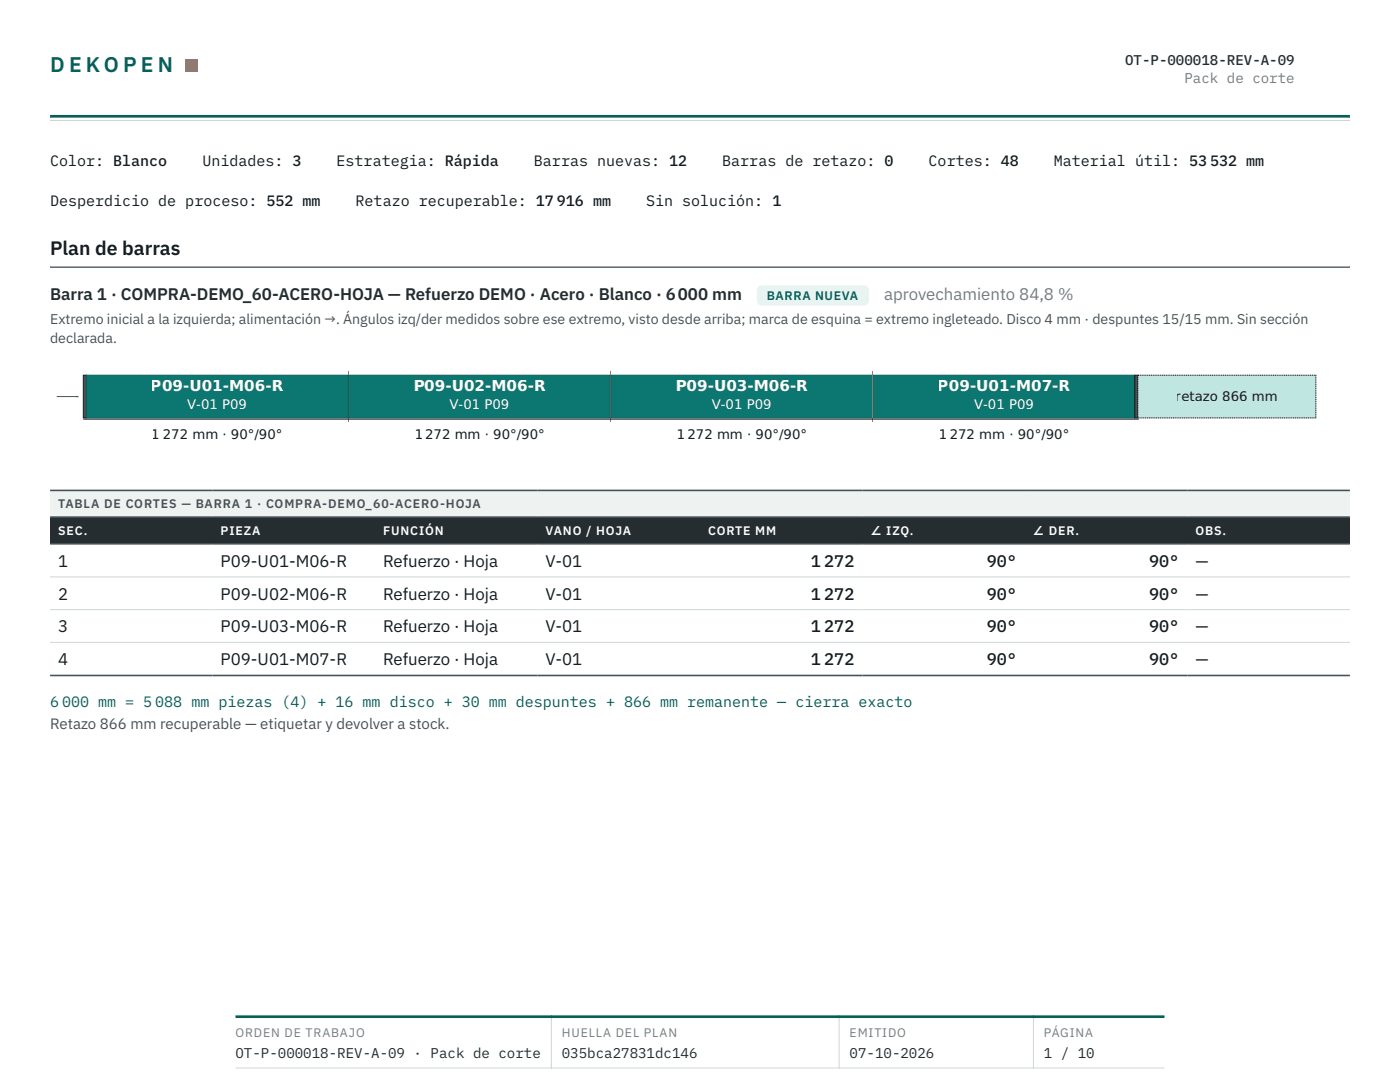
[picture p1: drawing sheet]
<svg xmlns="http://www.w3.org/2000/svg" width="279mm" height="216mm" viewBox="0 0 279 216" stroke-linecap="round" stroke-linejoin="round" font-family="sans-serif">
<defs><g id="words">
<text font-size="4.2" fill="#075f5a" x="10" y="14.3">D E KO P E N</text>
<text font-size="3.9" fill="#161c1f" x="10" y="50.9">Plan de barras</text>
<text font-size="3.4" fill="#252d31" x="10" y="59.9">Barra 1 · COMPRA-DEMO_60-ACERO-HOJA — Refuerzo DEMO · Acero · Blanco · 6 000 mm</text>
<text font-size="3.4" fill="#727d82" x="176.4" y="59.9">aprovechamiento 84,8 %</text>
<g font-size="3.4" fill="#161c1f">
<text x="11.6" y="113.1">1</text>
<text x="44" y="113.1">P09-U01-M06-R</text>
<text x="76.5" y="113.1">Refuerzo · Hoja</text>
<text x="108.9" y="113.1">V-01</text>
<text x="161.8" y="113.1">1 272</text>
<text x="196.9" y="113.1">90°</text>
<text x="229.3" y="113.1">90°</text>
<text x="238.6" y="113.1">—</text>
<text x="11.6" y="119.6">2</text>
<text x="44" y="119.6">P09-U02-M06-R</text>
<text x="76.5" y="119.6">Refuerzo · Hoja</text>
<text x="108.9" y="119.6">V-01</text>
<text x="161.8" y="119.6">1 272</text>
<text x="196.9" y="119.6">90°</text>
<text x="229.3" y="119.6">90°</text>
<text x="238.6" y="119.6">—</text>
<text x="11.6" y="126.2">3</text>
<text x="44" y="126.2">P09-U03-M06-R</text>
<text x="76.5" y="126.2">Refuerzo · Hoja</text>
<text x="108.9" y="126.2">V-01</text>
<text x="161.8" y="126.2">1 272</text>
<text x="196.9" y="126.2">90°</text>
<text x="229.3" y="126.2">90°</text>
<text x="238.6" y="126.2">—</text>
<text x="11.6" y="132.7">4</text>
<text x="44" y="132.7">P09-U01-M07-R</text>
<text x="76.5" y="132.7">Refuerzo · Hoja</text>
<text x="108.9" y="132.7">V-01</text>
<text x="161.8" y="132.7">1 272</text>
<text x="196.9" y="132.7">90°</text>
<text x="229.3" y="132.7">90°</text>
<text x="238.6" y="132.7">—</text>
</g>
<g font-size="3" fill="#161c1f">
<text x="10" y="33.2">Color: Blanco</text>
<text x="40.4" y="33.2">Unidades: 3</text>
<text x="67.2" y="33.2">Estrategia: Rápida</text>
<text x="106.6" y="33.2">Barras nuevas: 12</text>
<text x="144.1" y="33.2">Barras de retazo: 0</text>
<text x="185.3" y="33.2">Cortes: 48</text>
<text x="210.3" y="33.2">Material útil: 53 532 mm</text>
<text x="10" y="41.1">Desperdicio de proceso: 552 mm</text>
<text x="71" y="41.1">Retazo recuperable: 17 916 mm</text>
<text x="128.9" y="41.1">Sin solución: 1</text>
</g>
<g font-size="3" fill="#fcfdfc">
<text x="30.1" y="78.1">P09-U01-M06-R</text>
<text x="82.5" y="78.1">P09-U02-M06-R</text>
<text x="134.8" y="78.1">P09-U03-M06-R</text>
<text x="187.2" y="78.1">P09-U01-M07-R</text>
</g>
<text font-size="3" fill="#075f5a" x="10" y="141">6 000 mm = 5 088 mm piezas (4) + 16 mm disco + 30 mm despuntes + 866 mm remanente — cierra exacto</text>
<text font-size="3" fill="#465158" x="10" y="145.5">Retazo 866 mm recuperable — etiquetar y devolver a stock.</text>
<g font-size="2.8" fill="#252d31">
<text x="224.5" y="12.9">OT-P-000018-REV-A-09</text>
<text x="47" y="211">OT-P-000018-REV-A-09 · Pack de corte</text>
<text x="112.1" y="211">035bca27831dc146</text>
<text x="169.6" y="211">07-10-2026</text>
<text x="208.3" y="211">1 / 10</text>
</g>
<text font-size="2.8" fill="#727d82" x="236.4" y="16.6">Pack de corte</text>
<g font-size="2.8" fill="#465158">
<text x="10" y="64.7">Extremo inicial a la izquierda; alimentación →. Ángulos izq/der medidos sobre ese extremo, visto desde arriba; marca de esquina = extremo ingleteado. Disco 4 mm · despuntes 15/15 mm. Sin sección</text>
<text x="10" y="68.4">declarada.</text>
</g>
<g font-size="2.7" fill="#fcfdfc">
<text x="37.4" y="81.5">V-01 P09</text>
<text x="89.7" y="81.5">V-01 P09</text>
<text x="142" y="81.5">V-01 P09</text>
<text x="194.4" y="81.5">V-01 P09</text>
</g>
<g font-size="2.7" fill="#161c1f">
<text x="234.7" y="79.9">retazo 866 mm</text>
<text x="30.3" y="87.7">1</text>
<text x="32.5" y="87.7">272 mm · 90°/90°</text>
<text x="82.6" y="87.7">1</text>
<text x="84.8" y="87.7">272 mm · 90°/90°</text>
<text x="135" y="87.7">1</text>
<text x="137.2" y="87.7">272 mm · 90°/90°</text>
<text x="187.3" y="87.7">1</text>
<text x="189.5" y="87.7">272 mm · 90°/90°</text>
</g>
<text font-size="2.5" fill="#075f5a" x="153" y="59.9">BARRA NUEVA</text>
<text font-size="2.5" fill="#465158" x="11.6" y="101.4">TABLA DE CORTES — BARRA 1 · COMPRA-DEMO_60-ACERO-HOJA</text>
<g font-size="2.5" fill="#fcfdfc">
<text x="11.6" y="106.8">SEC.</text>
<text x="44" y="106.8">PIEZA</text>
<text x="76.5" y="106.8">FUNCIÓN</text>
<text x="108.9" y="106.8">VANO / HOJA</text>
<text x="141.3" y="106.8">CORTE MM</text>
<text x="173.7" y="106.8">∠ IZQ.</text>
<text x="206.1" y="106.8">∠ DER.</text>
<text x="238.6" y="106.8">OBS.</text>
</g>
<g font-size="2.5" fill="#727d82">
<text x="47" y="206.9">ORDEN DE TRABAJO</text>
<text x="112.1" y="206.9">HUELLA DEL PLAN</text>
<text x="169.6" y="206.9">EMITIDO</text>
<text x="208.3" y="206.9">PÁGINA</text>
</g>
</g></defs>
<path d="M10 23.9l259.4 .1zM10 23.9h259.4v.2h-259.4z" fill-rule="evenodd" fill="#cdd5d6"/>
<path d="M10 23.5h259.4zM10 22.9h259.4v.6h-259.4z" fill-rule="evenodd" fill="#075f5a"/>
<path d="M10 53.1l259.4 .1zM10 53.1h259.4v.3h-259.4z" fill-rule="evenodd" fill="#465158"/>
<path d="M151 56.9h22.4v4.1h-22.4z" fill="#e6f4f2"/>
<path d="M10 97.9h259.4v5.3h-259.4z" fill="#eef3f2"/>
<g fill="#252d31">
<path d="M10 103.2h32.4v5.3h-32.4z"/>
<path d="M42.4 103.2h32.5v5.3h-32.5z"/>
<path d="M74.9 103.2h32.4v5.3h-32.4z"/>
<path d="M107.3 103.2h32.4v5.3h-32.4z"/>
<path d="M139.7 103.2h32.4v5.3h-32.4z"/>
<path d="M172.1 103.2h32.5v5.3h-32.5z"/>
<path d="M204.5 103.2h32.5v5.3h-32.5z"/>
<path d="M237 103.2h32.4v5.3h-32.4z"/>
</g>
<path d="M10 115.1h259.4M10 121.6h259.4M10 128.2h259.4" fill="none" stroke="#cdd5d6" stroke-width=".2"/>
<path d="M10 97.9h259.4M10 103.2h259.4M10 108.5h259.4M10 134.8h259.4" fill="none" stroke="#465158" stroke-width=".32"/>
<path d="M37 11.9h2.4v2.4h-2.4z" fill="#e56a32"/>
<path d="M16.6 74.9h.6v8.5h-.6z" fill="#465158" stroke="#161c1f" stroke-width=".2"/>
<path d="M11.3 79.1h4.3z" fill="#000" stroke="#465158" stroke-width=".2"/>
<path d="M15.3 78.9l.4 .2-.4 .2z" fill="#465158"/>
<path d="M17.2 74.9h52.2v8.5h-52.2z" fill="#0b7770" stroke="#075f5a" stroke-width=".2"/>
<path d="M69.5 74.1v10" fill="none" stroke="#e56a32" stroke-width=".2"/>
<path d="M69.6 74.9h52.2v8.5h-52.2z" fill="#0b7770" stroke="#075f5a" stroke-width=".2"/>
<path d="M121.9 74.1v10" fill="none" stroke="#e56a32" stroke-width=".2"/>
<path d="M121.9 74.9h52.2v8.5h-52.2z" fill="#0b7770" stroke="#075f5a" stroke-width=".2"/>
<path d="M174.2 74.1v10" fill="none" stroke="#e56a32" stroke-width=".2"/>
<path d="M174.3 74.9h52.2v8.5h-52.2z" fill="#0b7770" stroke="#075f5a" stroke-width=".2"/>
<path d="M226.5 74.9h.6v8.5h-.6z" fill="#465158" stroke="#161c1f" stroke-width=".2"/>
<path d="M227.1 74.9h35.5v8.5h-35.5z" fill="#bfe6e0" stroke="#161c1f" stroke-width=".2" stroke-dasharray=".2 .1" stroke-linecap="butt"/>
<path d="M16.6 83.6h210.6z" fill="#000" stroke="#161c1f" stroke-width=".2"/>
<path d="M47 213.1h185.4M110 202.6v10.6M167.5 202.6v10.6M206.2 202.6v10.6" fill="none" stroke="#cdd5d6" stroke-width=".2"/>
<path d="M47 202.9h185.4" fill="none" stroke="#075f5a" stroke-width=".53"/>
<use href="#words"/>
</svg>
